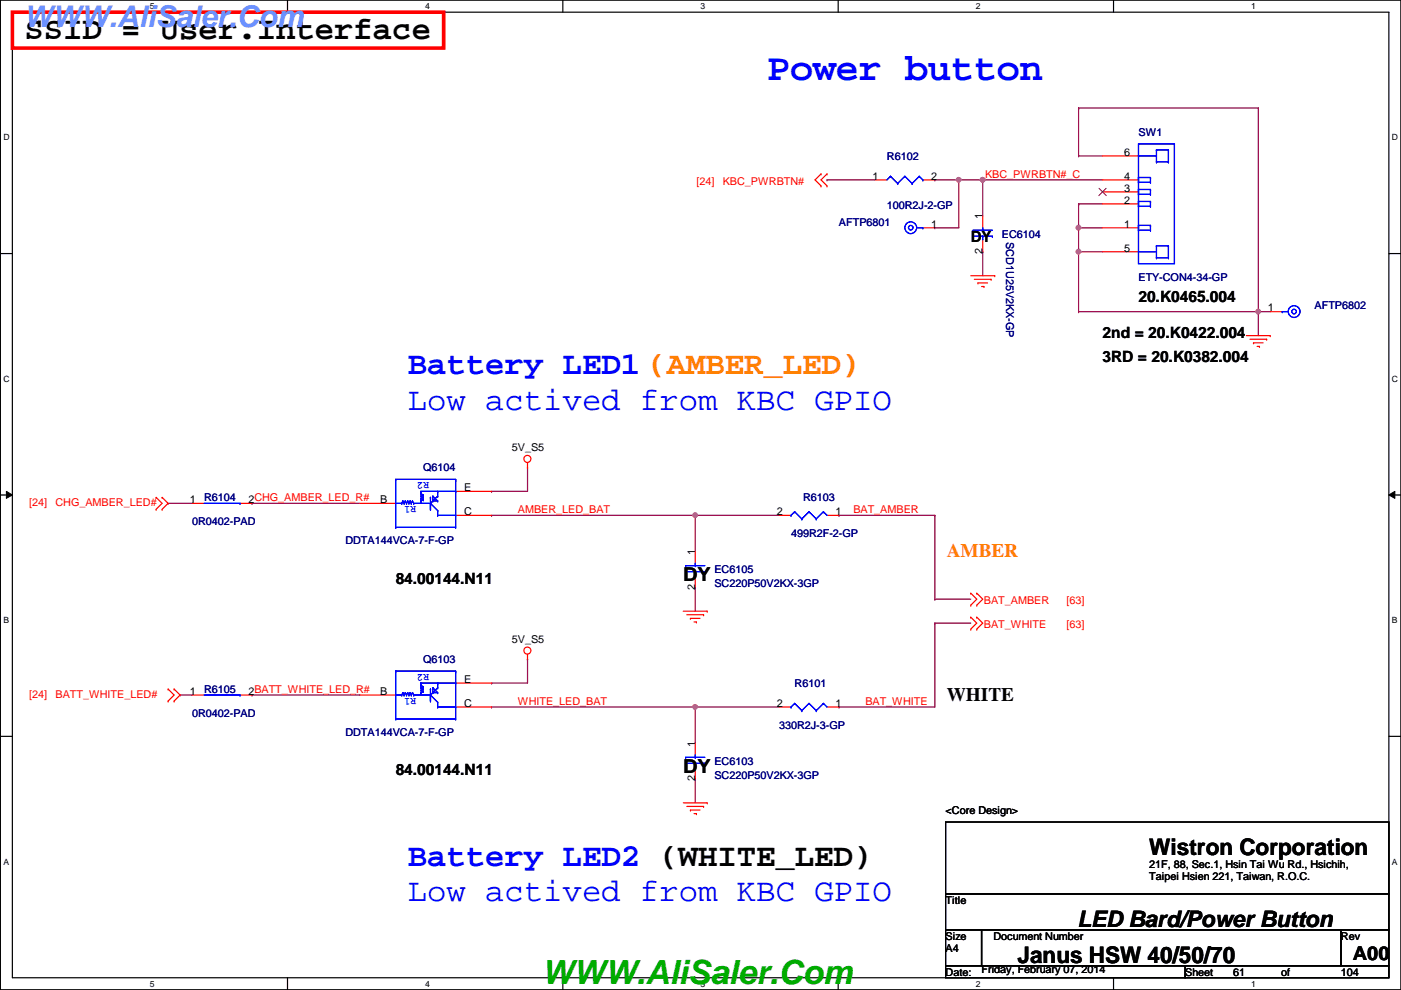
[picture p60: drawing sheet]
<svg xmlns="http://www.w3.org/2000/svg" width="297mm" height="210mm" viewBox="0 0 297 210" stroke-linecap="round" stroke-linejoin="round" font-family="sans-serif">
<defs><g id="words">
<text font-size="8.1" fill="#00f" x="162.6" y="17">Power button</text>
<text font-size="7.1" fill="#00ab00" x="114.9" y="208.6">WWW.AliSaler.Com</text>
<text font-size="6.9" x="5.2" y="8.3">SSID = User.Interface</text>
<g font-size="6.9" fill="#00f">
<text x="86.4" y="79.4">Battery LED1 (AMBER_LED)</text>
<text x="86.4" y="86.8">Low actived from KBC GPIO</text>
<text x="86.4" y="183.5">Battery LED2 (WHITE_LED)</text>
<text x="86.4" y="191">Low actived from KBC GPIO</text>
</g>
<text font-size="6.3" fill="#6b91ff" x="5.1" y="5.6">WWW.AliSaler.Com</text>
<g font-size="4.8">
<text x="243.7" y="181.3">Wistron Corporation</text>
<text x="228.4" y="196.5">LED Bard/Power Button</text>
<text x="215.7" y="204.2">Janus HSW 40/50/70</text>
</g>
<text font-size="4.1" fill="#ff8000" x="200.7" y="118.1">AMBER</text>
<g font-size="4.1">
<text x="144.9" y="123.2">DY</text>
<text x="200.7" y="148.5">WHITE</text>
<text x="144.9" y="163.8">DY</text>
<text x="286.8" y="203.5">A00</text>
</g>
<g font-size="3.3">
<text x="205.8" y="51.4">DY</text>
<text x="241.4" y="64.1">20.K0465.004</text>
<text x="233.8" y="71.7">2nd = 20.K0422.004</text>
<text x="233.8" y="76.8">3RD = 20.K0382.004</text>
<text x="83.9" y="123.8">84.00144.N11</text>
<text x="83.9" y="164.4">84.00144.N11</text>
</g>
<g font-size="2.3" fill="#000080">
<text x="241.4" y="28.8">SW1</text>
<text x="188" y="33.9">R6102</text>
<text x="177.9" y="47.8">AFTP6801</text>
<text x="188" y="44.3">100R2J-2-GP</text>
<text x="212.4" y="50.4">EC6104</text>
<text x="213.4" y="51.4" transform="rotate(90 213.4 51.4)">SCD1U25V2KX-GP</text>
<text x="241.4" y="59.5">ETY-CON4-34-GP</text>
<text x="278.7" y="65.6">AFTP6802</text>
<text x="89.7" y="99.9">Q6104</text>
<text x="43.3" y="106.3">R6104</text>
<text x="170.3" y="106.3">R6103</text>
<text x="40.7" y="111.3">0R0402-PAD</text>
<text x="167.7" y="113.9">499R2F-2-GP</text>
<text x="73.2" y="115.4">DDTA144VCA-7-F-GP</text>
<text x="151.5" y="121.5">EC6105</text>
<text x="151.5" y="124.5">SC220P50V2KX-3GP</text>
<text x="89.7" y="140.5">Q6103</text>
<text x="43.3" y="146.9">R6105</text>
<text x="168.5" y="145.6">R6101</text>
<text x="40.7" y="152">0R0402-PAD</text>
<text x="165.2" y="154.5">330R2J-3-GP</text>
<text x="73.2" y="156">DDTA144VCA-7-F-GP</text>
<text x="151.5" y="162.1">EC6103</text>
<text x="151.5" y="165.2">SC220P50V2KX-3GP</text>
</g>
<g font-size="2.3">
<text x="238.3" y="33">6</text>
<text x="185" y="38.1">1</text>
<text x="197.4" y="38.1">2</text>
<text x="238.3" y="40.6">3</text>
<text x="238.3" y="38.1">4</text>
<text x="208.3" y="46.5" transform="rotate(-90 208.3 46.5)">1</text>
<text x="238.3" y="43.2">2</text>
<text x="197.4" y="48.3">1</text>
<text x="208.3" y="53.9" transform="rotate(-90 208.3 53.9)">2</text>
<text x="238.3" y="48.3">1</text>
<text x="238.3" y="53.3">5</text>
<text x="268.8" y="66">1</text>
<text x="108.5" y="95.6">5V_S5</text>
<text x="40.2" y="106.7">1</text>
<text x="52.7" y="106.7">2CHG_AMBER_LED_R#</text>
<text x="80.6" y="106.7">B</text>
<text x="98.4" y="104.1">E</text>
<text x="98.4" y="109.2">C</text>
<text x="164.7" y="109.2">2</text>
<text x="177.1" y="109.2">1</text>
<text x="147.4" y="117.6" transform="rotate(-90 147.4 117.6)">1</text>
<text x="147.4" y="125" transform="rotate(-90 147.4 125)">2</text>
<text x="108.5" y="136.2">5V_S5</text>
<text x="40.2" y="147.3">1</text>
<text x="52.7" y="147.3">2BATT_WHITE_LED_R#</text>
<text x="80.6" y="147.3">B</text>
<text x="98.4" y="144.8">E</text>
<text x="98.4" y="149.9">C</text>
<text x="164.7" y="149.9">2</text>
<text x="177.1" y="149.9">1</text>
<text x="147.4" y="158.3" transform="rotate(-90 147.4 158.3)">1</text>
<text x="147.4" y="165.7" transform="rotate(-90 147.4 165.7)">2</text>
<text x="200.5" y="172.6">&lt;Core Design&gt;</text>
<text x="243.7" y="184">21F, 88, Sec.1, Hsin Tai Wu Rd., Hsichih,</text>
<text x="200.5" y="191.6">Title</text>
<text x="243.7" y="186.6">Taipei Hsien 221, Taiwan, R.O.C.</text>
<text x="200.5" y="199.2">Size</text>
<text x="200.5" y="201.8">A4</text>
<text x="210.6" y="199.2">Document Number</text>
<text x="284.3" y="199.2">Rev</text>
<text x="200.5" y="206.8">Date:</text>
<text x="208.1" y="206.3">Friday, February 07, 2014</text>
<text x="251.3" y="206.8">Sheet</text>
<text x="261.4" y="206.8">61</text>
<text x="271.6" y="206.8">of</text>
<text x="284.3" y="206.8">104</text>
</g>
<g font-size="2.3" fill="#f00">
<text x="147.7" y="39.2">[24]</text>
<text x="153.2" y="39.2">KBC_PWRBTN#</text>
<text x="208.9" y="37.6">KBC_PWRBTN#_C</text>
<text x="6.2" y="107.3">[24]</text>
<text x="11.8" y="107.3">CHG_AMBER_LED#</text>
<text x="109.8" y="108.8">AMBER_LED_BAT</text>
<text x="180.9" y="108.8">BAT_AMBER</text>
<text x="208.6" y="128.1">BAT_AMBER</text>
<text x="226.1" y="128.1">[63]</text>
<text x="208.6" y="133.2">BAT_WHITE</text>
<text x="226.1" y="133.2">[63]</text>
<text x="6.2" y="147.9">[24]</text>
<text x="11.8" y="147.9">BATT_WHITE_LED#</text>
<text x="109.8" y="149.4">WHITE_LED_BAT</text>
<text x="183.5" y="149.4">BAT_WHITE</text>
</g>
<g font-size="2.3" fill="#00f">
<text x="88.2" y="107.4" transform="rotate(180 88.2 107.4)">R1</text>
<text x="91" y="102.3" transform="rotate(180 91 102.3)">R2</text>
<text x="91" y="142.9" transform="rotate(180 91 142.9)">R2</text>
<text x="88.2" y="148" transform="rotate(180 88.2 148)">R1</text>
</g>
<g font-size="1.8">
<text x="31.8" y="1.9">5</text>
<text x="90.1" y="1.9">4</text>
<text x="148.5" y="1.9">3</text>
<text x="206.9" y="1.9">2</text>
<text x="265.3" y="1.9">1</text>
<text x=".7" y="29.8">D</text>
<text x="295.1" y="29.8">D</text>
<text x=".7" y="80.9">C</text>
<text x="295.1" y="80.9">C</text>
<text x=".7" y="132.1">B</text>
<text x="295.1" y="132.1">B</text>
<text x=".7" y="183.3">A</text>
<text x="295.1" y="183.3">A</text>
<text x="31.8" y="209.2">5</text>
<text x="90.1" y="209.2">4</text>
<text x="148.5" y="209.2">3</text>
<text x="206.9" y="209.2">2</text>
<text x="265.3" y="209.2">1</text>
</g>
</g></defs>
<path d="M.1 0h296.9v209.8h-296.9zM2.6 2.6h291.9v204.7h-291.9z" fill="none" stroke="#000" stroke-width=".25"/>
<g fill="#fff">
<path d="M31.8 .3h1v2h-1z"/>
<path d="M31.8 207.6h1v1.9h-1z"/>
</g>
<path d="M61 0v2.6M61 207.3v2.5" fill="none" stroke="#000" stroke-width=".25"/>
<g fill="#fff">
<path d="M90.1 .3h1v2h-1z"/>
<path d="M90.1 207.6h1v1.9h-1z"/>
</g>
<path d="M119.3 0v2.6M119.3 207.3v2.5" fill="none" stroke="#000" stroke-width=".25"/>
<g fill="#fff">
<path d="M148.5 .3h1v2h-1z"/>
<path d="M148.5 207.6h1v1.9h-1z"/>
</g>
<path d="M177.7 0v2.6M177.7 207.3v2.5" fill="none" stroke="#000" stroke-width=".25"/>
<g fill="#fff">
<path d="M206.9 .3h1v2h-1z"/>
<path d="M206.9 207.6h1v1.9h-1z"/>
</g>
<path d="M236.1 0v2.6M236.1 207.3v2.5" fill="none" stroke="#000" stroke-width=".25"/>
<g fill="#fff">
<path d="M265.3 .3h.9v2h-.9z"/>
<path d="M265.3 207.6h.9v1.9h-.9z"/>
<path d="M.7 28.2h1.3v1.9h-1.3z"/>
<path d="M295.1 28.2h1.3v1.9h-1.3z"/>
<path d="M.7 79.3h1.3v2h-1.3z"/>
<path d="M295.1 79.3h1.3v2h-1.3z"/>
</g>
<path d="M.1 53.8h2.5M294.5 53.8h2.5" fill="none" stroke="#000" stroke-width=".25"/>
<g fill="#fff">
<path d="M.7 130.5h1.2v2h-1.2z"/>
<path d="M295.1 130.5h1.2v2h-1.2z"/>
</g>
<path d="M.1 104.9h2.5M294.5 104.9h2.5" fill="none" stroke="#000" stroke-width=".25"/>
<path d="M1.4 104.2l1.2 .7-1.2 .8zM294.5 104.9l1.2-.7v1.5z" fill="#000"/>
<path d="M1.4 104.2l1.2 .7-1.2 .8zM294.5 104.9l1.2-.7v1.5z" fill="none" stroke="#000" stroke-width=".21"/>
<g fill="#fff">
<path d="M.7 181.7h1.2v2h-1.2z"/>
<path d="M295.1 181.7h1.2v2h-1.2z"/>
</g>
<path d="M.1 156.1h2.5M294.5 156.1h2.5" fill="none" stroke="#000" stroke-width=".25"/>
<path d="M228.7 33.1h5.1M228.7 22.9h.1M228.7 33.1h.1M228.7 22.9v10.2M228.7 22.9h38.1M228.7 53.4h5.1M228.7 48.3h5.1M228.7 53.4h.1M228.7 48.3h.1" fill="none" stroke="#800040" stroke-width=".25"/>
<circle cx="228.7" cy="48.3" r=".49" fill="#f0f"/>
<circle cx="228.7" cy="48.3" r=".49" fill="none" stroke="#f0f" stroke-width=".25"/>
<path d="M228.7 53.4h.1M228.7 53.4v12.7" fill="none" stroke="#800040" stroke-width=".25"/>
<circle cx="228.7" cy="53.4" r=".49" fill="#f0f"/>
<circle cx="228.7" cy="53.4" r=".49" fill="none" stroke="#f0f" stroke-width=".25"/>
<path d="M266.8 22.9h.1M266.8 22.9v43.2" fill="none" stroke="#800040" stroke-width=".25"/>
<circle cx="266.8" cy="66.1" r=".49" fill="#f0f"/>
<circle cx="266.8" cy="66.1" r=".49" fill="none" stroke="#f0f" stroke-width=".25"/>
<path d="M208.4 38.1h.1M208.4 38.1h25.4M198.2 48.3h.1M198.2 48.3h5.1M266.8 66.1h2.5M266.8 66.1h.1M266.8 66.1v5.1" fill="none" stroke="#800040" stroke-width=".25"/>
<circle cx="208.3" cy="38.1" r=".49" fill="#f0f"/>
<circle cx="208.3" cy="38.1" r=".49" fill="none" stroke="#f0f" stroke-width=".25"/>
<g fill="none" stroke="#800040" stroke-width=".25">
<path d="M175.3 38.1h10.2M175.3 38.1h.1M198.2 38.1h.1M198.2 38.1h5.1M203.3 38.1h.1M203.3 38.1v10.2M208.4 38.1h.1M208.4 38.1v7.7M208.4 53.4h.1M208.4 53.4v5.1M228.7 43.2h5.1M228.7 48.3h.1"/>
<path d="M228.7 43.2h.1M228.7 43.2v10.2"/>
</g>
<circle cx="208.3" cy="38.1" r=".49" fill="#f0f"/>
<circle cx="208.3" cy="38.1" r=".49" fill="none" stroke="#f0f" stroke-width=".25"/>
<path d="M203.3 38.1h5.1M203.3 38.1h.1" fill="none" stroke="#800040" stroke-width=".25"/>
<circle cx="203.3" cy="38.1" r=".49" fill="#f0f"/>
<circle cx="203.3" cy="38.1" r=".49" fill="none" stroke="#f0f" stroke-width=".25"/>
<g fill="none" stroke="#800040" stroke-width=".25">
<path d="M104.2 109.3h61M104.2 109.3h.1M147.4 109.3h.1M147.4 109.3v7.6M177.9 109.3h.1M177.9 109.3h20.3M147.4 124.5h.1M147.4 124.5v5.1M198.2 132.1h7.6M198.2 132.1h.1M198.2 132.1v17.8M147.4 149.9h.1"/>
<path d="M147.4 149.9v7.6M147.4 165.1h.1M147.4 165.1v5.1"/>
</g>
<circle cx="147.4" cy="109.2" r=".49" fill="#f0f"/>
<circle cx="147.4" cy="109.2" r=".49" fill="none" stroke="#f0f" stroke-width=".25"/>
<path d="M147.4 149.9h17.8M147.4 149.9h.1" fill="none" stroke="#800040" stroke-width=".25"/>
<circle cx="147.4" cy="149.9" r=".49" fill="#f0f"/>
<circle cx="147.4" cy="149.9" r=".49" fill="none" stroke="#f0f" stroke-width=".25"/>
<g fill="none" stroke="#800040" stroke-width=".25">
<path d="M228.7 66.1h.1M228.7 66.1h38.1M111.8 99.1h.1M111.8 99.1v5.1h-7.6M35.6 106.7h.1M35.6 106.7h5.1M53.4 106.7h22.9M53.4 106.7h.1M104.2 104.2h.1M198.2 109.3h.1M198.2 109.3v17.7M111.8 139.7h.1"/>
<path d="M111.8 139.7v5.1h-7.6M198.2 127h7.6M198.2 127h.1M38.2 147.4h.1M38.2 147.4h2.5M53.4 147.4h22.9M53.4 147.4h.1M104.2 149.9h43.2M104.2 149.9h.1M104.2 144.8h.1M177.9 149.9h.1M177.9 149.9h20.3"/>
</g>
<g fill="none" stroke="#f00" stroke-width=".25">
<path d="M174.1 36.9l-1.3 1.2 1.3 1.3M174.1 36.9h.1M174.1 39.4h.1M175.3 36.9l-1.2 1.2 1.2 1.3M175.3 36.9h.1M175.3 39.4h.1M185.5 38.1h2.5M195.7 38.1h2.5M233.8 38.1h7.6M233.8 33.1h7.6M195.7 48.3h2.5M205.8 58.5h5.1"/>
<path d="M206.6 59.2h3.5M207.3 60h.1M207.3 60h2.1M208.4 45.8v2.5M208.4 50.8v2.6M210.1 59.2h.1M210.9 58.5h.1M233.8 48.3h7.6M233.8 43.2h7.6M233.8 40.7h7.6M233.8 53.4h7.6M208.1 60.7h.5"/>
<path d="M208.6 60.7h.1M264.2 71.2h5.1M265 71.9h3.6M265.8 72.7h.1M265.8 72.7h2M266.5 73.4h.5M267 73.4h.1M268.6 71.9h.1M269.3 71.2h.1M269.3 66.1h2.6M111.8 99.1h.1M111.8 98.1v1"/>
<path d="M33.1 105.5l1.3 1.2-1.3 1.3M33.1 105.5h.1M33.1 108h.1M34.4 105.5l1.2 1.2-1.2 1.3M34.4 108h.1M34.4 105.5h.1M40.7 106.7h2.6M50.9 106.7h2.5M76.3 106.7h7.6M96.6 109.3h7.6M96.6 104.2h7.6M147.4 116.9v2.5"/>
<path d="M165.2 109.3h2.5M175.3 109.3h2.6M111.8 139.7h.1M111.8 138.7v1M144.9 129.6h5M145.6 130.3h3.6M146.4 131.1h.1M146.4 131.1h2M147.1 131.9h.6M147.4 122v2.5M147.7 131.9h.1M149.2 130.3h.1"/>
<path d="M149.9 129.6h.1M205.8 125.8h.1M205.8 128.3h.1M205.8 130.9h.1M205.8 133.4h.1M205.8 125.8l1.3 1.2-1.3 1.3M205.8 130.9l1.3 1.2-1.3 1.3M207.1 125.8l1.3 1.2-1.3 1.3M207.1 130.9l1.3 1.2-1.3 1.3M207.1 125.8h.1M207.1 128.3h.1M207.1 130.9h.1"/>
<path d="M207.1 133.4h.1M35.6 146.1l1.3 1.3-1.3 1.2M35.6 146.1h.1M35.6 148.6h.1M36.9 146.1l1.3 1.3-1.3 1.2M36.9 148.6h.1M36.9 146.1h.1M40.7 147.4h2.6M50.9 147.4h2.5M76.3 147.4h7.6M96.6 149.9h7.6M96.6 144.8h7.6"/>
<path d="M147.4 157.5v2.6M165.2 149.9h2.5M175.3 149.9h2.6M144.9 170.2h5M145.6 171h3.6M146.4 171.7h.1M146.4 171.7h2M147.1 172.5h.6M147.4 162.6v2.5M147.7 172.5h.1M149.2 171h.1M149.9 170.2h.1"/>
<circle cx="111.8" cy="97.3" r=".75"/>
<circle cx="111.8" cy="137.9" r=".75"/>
</g>
<path d="M200.5 174.3h94v15.2h-94zM200.5 189.5h94v7.6h-94zM200.5 197.1h7.6v7.7h-7.6zM208.1 197.1h76.2v7.7h-76.2zM284.3 197.1h10.2v7.7h-10.2zM200.5 204.8h50.8v2.5h-50.8zM251.3 204.8h43.2v2.5h-43.2z" fill="none" stroke="#000" stroke-width=".25"/>
<path d="M2.6 2.6h91.5v7.6h-91.5z" fill="none" stroke="#f00" stroke-width=".76"/>
<g fill="none" stroke="#00f" stroke-width=".25">
<path d="M188.8 37.4h.1M188.8 37.4l1.5 1.5M188.8 37.4l-.8 .7M190.3 38.9h.1M191.9 37.4l-1.6 1.5M191.9 37.4h.1M191.9 37.4l1.5 1.5M193.4 38.9h.1M194.9 37.4l-1.5 1.5M194.9 37.4h.1M194.9 37.4l.8 .7M195.7 38.1h.1"/>
<path d="M241.4 38.7h2.5M241.4 30.5h7.6v25.4h-7.6zM241.4 33.1h3.8M241.4 38.7h.1M241.4 37.6h.1M241.4 33.1h.1M241.4 37.6v1.1M241.4 37.6h2.5M243.9 37.6h.1M243.9 38.7h.1M243.9 37.6v1.1M245.2 34.3h.1"/>
<path d="M245.2 31.8h.1M245.2 31.8v2.5M245.2 31.8h2.5M245.2 34.3h2.5M247.7 31.8h.1M247.7 34.3h.1M247.7 31.8v2.5M194.4 48.3h1.3M195.7 48.3h.1M206.3 48.8h.1M206.3 50.1h4.1M206.3 48.8h4.1"/>
<path d="M208.4 48.8h.1M208.4 50.1h.1M208.4 48.3v.5M208.4 50.1v.7M210.4 50.1h.1M241.4 48.8h2.5M241.4 43.7h2.5M241.4 41.2h2.5M241.4 53.4h3.8M241.4 48.8h.1M241.4 47.8h.1M241.4 43.7h.1"/>
<path d="M241.4 42.7h.1M241.4 41.2h.1M241.4 40.2h.1M241.4 53.4h.1M241.4 40.2v1M241.4 42.7v1M241.4 47.8v1M241.4 47.8h2.5M241.4 42.7h2.5M241.4 40.2h2.5M243.9 47.8h.1M243.9 48.8h.1"/>
<path d="M243.9 42.7h.1M243.9 43.7h.1M243.9 40.2h.1M243.9 41.2h.1M243.9 40.2v1M243.9 42.7v1M243.9 47.8v1M245.2 54.7h.1M245.2 52.1h.1M245.2 52.1v2.6M245.2 52.1h2.5M245.2 54.7h2.5"/>
<path d="M247.7 52.1h.1M247.7 54.7h.1M247.7 52.1v2.6M271.9 66.1h.1M271.9 66.1h1.2M43.3 106.7h7.6M50.9 106.7h.1M83.9 101.6h12.7M83.9 101.6h.1M83.9 111.8h.1M83.9 106.7h1.3M83.9 101.6v10.2"/>
<path d="M83.9 111.8h12.7M85.2 106.7h.1M85.4 106.2l-.2 .5M85.4 106.2h.1M85.4 106.2l.3 .5M85.7 106.7h.1M85.9 106.2h.1M85.9 106.2l.3 .5M85.9 106.2l-.2 .5M86.2 106.7h.1M86.4 106.2l-.2 .5M86.4 106.2h.1"/>
<path d="M86.4 106.2l.3 .5M86.7 106.7h.1M86.9 106.2h.1M86.9 106.2l.3 .5M86.9 106.2l-.2 .5M87.2 106.7h.1M87.5 106.2l-.3 .5M87.5 106.2h.1M87.5 106.2l.2 .5M87.7 106.7h.1M87.7 106.7h3.6M89.2 105.7l.5 .3"/>
<path d="M89.2 105.2l.5 .3M89.2 104.7l.5 .2M89.2 106.2h.1M89.2 105.7h.1M89.2 105.2h.1M89.2 104.7h.1M89.2 104.2h.1M89.2 104.2h7.4M89.2 104.2v.5M89.2 106.2v.5M89.7 106h.1M89.7 105.5h.1"/>
<path d="M89.7 104.9h.1M89.7 106l-.5 .2M89.7 105.5l-.5 .2M89.7 104.9l-.5 .3M91.3 106.7h.1M91.3 108h.1M91.3 105.5h.1M91.3 105.5v2.5M91.3 106.7l1.5 1.5M91.8 105.2h.1M91.8 106h.1M91.8 106.2h.1"/>
<path d="M91.8 106.2h1M91.8 105.2v1M91.8 105.2l1 1M92.8 105.2l-1.5 1.5M92.8 105.2h.1M92.8 104.2h.1M92.8 108.2h.1M92.8 109.3h.1M92.8 106.2h.1M92.8 104.2v1M92.8 108.2v1.1M92.8 109.3h3.8"/>
<path d="M96.6 104.2h.1M96.6 109.3h.1M96.6 101.9h.1M96.6 101.6h.1M96.6 111.8h.1M96.6 101.6v10.2M145.4 119.9h.1M145.4 119.9h4M147.4 119.9h.1M147.4 119.4v.5M167.7 109.3h.1M168.5 108.5h.1"/>
<path d="M168.5 108.5l-.8 .8M168.5 108.5l1.5 1.5M170 110h.1M171.5 108.5h.1M171.5 108.5l-1.5 1.5M171.5 108.5l1.6 1.5M173.1 110h.1M174.6 108.5h.1M174.6 108.5l-1.5 1.5M174.6 108.5l.7 .8M145.4 121.2h4M147.4 121.2h.1"/>
<path d="M147.4 121.2v.8M149.4 121.2h.1M43.3 147.4h7.6M50.9 147.4h.1M83.9 142.3h12.7M83.9 142.3h.1M83.9 152.4h.1M83.9 142.3v10.1M83.9 147.4h1.3M83.9 152.4h12.7M85.2 147.4h.1M85.4 146.9l-.2 .5"/>
<path d="M85.4 146.9h.1M85.4 146.9l.3 .5M85.7 147.4h.1M85.9 146.9h.1M85.9 146.9l.3 .5M85.9 146.9l-.2 .5M86.2 147.4h.1M86.4 146.9l-.2 .5M86.4 146.9h.1M86.4 146.9l.3 .5M86.7 147.4h.1M86.9 146.9h.1"/>
<path d="M86.9 146.9l.3 .5M86.9 146.9l-.2 .5M87.2 147.4h.1M87.5 146.9l-.3 .5M87.5 146.9h.1M87.5 146.9l.2 .5M87.7 147.4h.1M87.7 147.4h3.6M89.2 146.3l.5 .3M89.2 145.8l.5 .3M89.2 145.3l.5 .3M89.2 146.9h.1"/>
<path d="M89.2 146.3h.1M89.2 145.8h.1M89.2 145.3h.1M89.2 144.8h.1M89.2 144.8v.5M89.2 146.9v.5M89.2 144.8h7.4M89.7 146.6h.1M89.7 146.1h.1M89.7 145.6h.1M89.7 146.6l-.5 .3M89.7 146.1l-.5 .2"/>
<path d="M89.7 145.6l-.5 .2M91.3 147.4h.1M91.3 148.6h.1M91.3 146.1h.1M91.3 146.1v2.5M91.3 147.4l1.5 1.5M91.8 145.8h.1M91.8 146.6h.1M91.8 146.9h.1M91.8 145.8v1.1M91.8 146.9h1M91.8 145.8l1 1.1"/>
<path d="M92.8 145.8l-1.5 1.6M92.8 145.8h.1M92.8 144.8h.1M92.8 148.9h.1M92.8 149.9h.1M92.8 146.9h.1M92.8 144.8v1M92.8 148.9v1M92.8 149.9h3.8M96.6 144.8h.1M96.6 149.9h.1M96.6 142.5h.1"/>
<path d="M96.6 142.3h.1M96.6 152.4h.1M96.6 142.3v10.1M167.7 149.9h.1M168.5 149.1h.1M168.5 149.1l-.8 .8M168.5 149.1l1.5 1.6M170 150.7h.1M171.5 149.1h.1M171.5 149.1l-1.5 1.6M171.5 149.1l1.6 1.6M173.1 150.7h.1"/>
<path d="M174.6 149.1h.1M174.6 149.1l-1.5 1.6M174.6 149.1l.7 .8M145.4 160.6h.1M145.4 161.8h4M145.4 160.6h4M147.4 160.6h.1M147.4 161.8h.1M147.4 160.1v.5M147.4 161.8v.8M149.4 161.8h.1"/>
<circle cx="193.1" cy="48.3" r=".49"/>
<circle cx="193.1" cy="48.3" r="1.25"/>
<circle cx="274.4" cy="66.1" r=".49"/>
<circle cx="274.4" cy="66.1" r="1.25"/>
</g>
<path d="M233 39.9l1.6 1.6M234.5 39.9l-1.5 1.6" fill="none" stroke="#804000" stroke-width=".21"/>
<circle cx="228.7" cy="48.3" r=".49" fill="#f0f"/>
<circle cx="228.7" cy="48.3" r=".49" fill="none" stroke="#f0f" stroke-width=".25"/>
<circle cx="228.7" cy="53.4" r=".49" fill="#f0f"/>
<circle cx="228.7" cy="53.4" r=".49" fill="none" stroke="#f0f" stroke-width=".25"/>
<circle cx="266.8" cy="66.1" r=".49" fill="#f0f"/>
<circle cx="266.8" cy="66.1" r=".49" fill="none" stroke="#f0f" stroke-width=".25"/>
<circle cx="208.3" cy="38.1" r=".49" fill="#f0f"/>
<circle cx="208.3" cy="38.1" r=".49" fill="none" stroke="#f0f" stroke-width=".25"/>
<circle cx="208.3" cy="38.1" r=".49" fill="#f0f"/>
<circle cx="208.3" cy="38.1" r=".49" fill="none" stroke="#f0f" stroke-width=".25"/>
<circle cx="203.3" cy="38.1" r=".49" fill="#f0f"/>
<circle cx="203.3" cy="38.1" r=".49" fill="none" stroke="#f0f" stroke-width=".25"/>
<circle cx="147.4" cy="109.2" r=".49" fill="#f0f"/>
<circle cx="147.4" cy="109.2" r=".49" fill="none" stroke="#f0f" stroke-width=".25"/>
<circle cx="147.4" cy="149.9" r=".49" fill="#f0f"/>
<circle cx="147.4" cy="149.9" r=".49" fill="none" stroke="#f0f" stroke-width=".25"/>
<use href="#words"/>
</svg>
